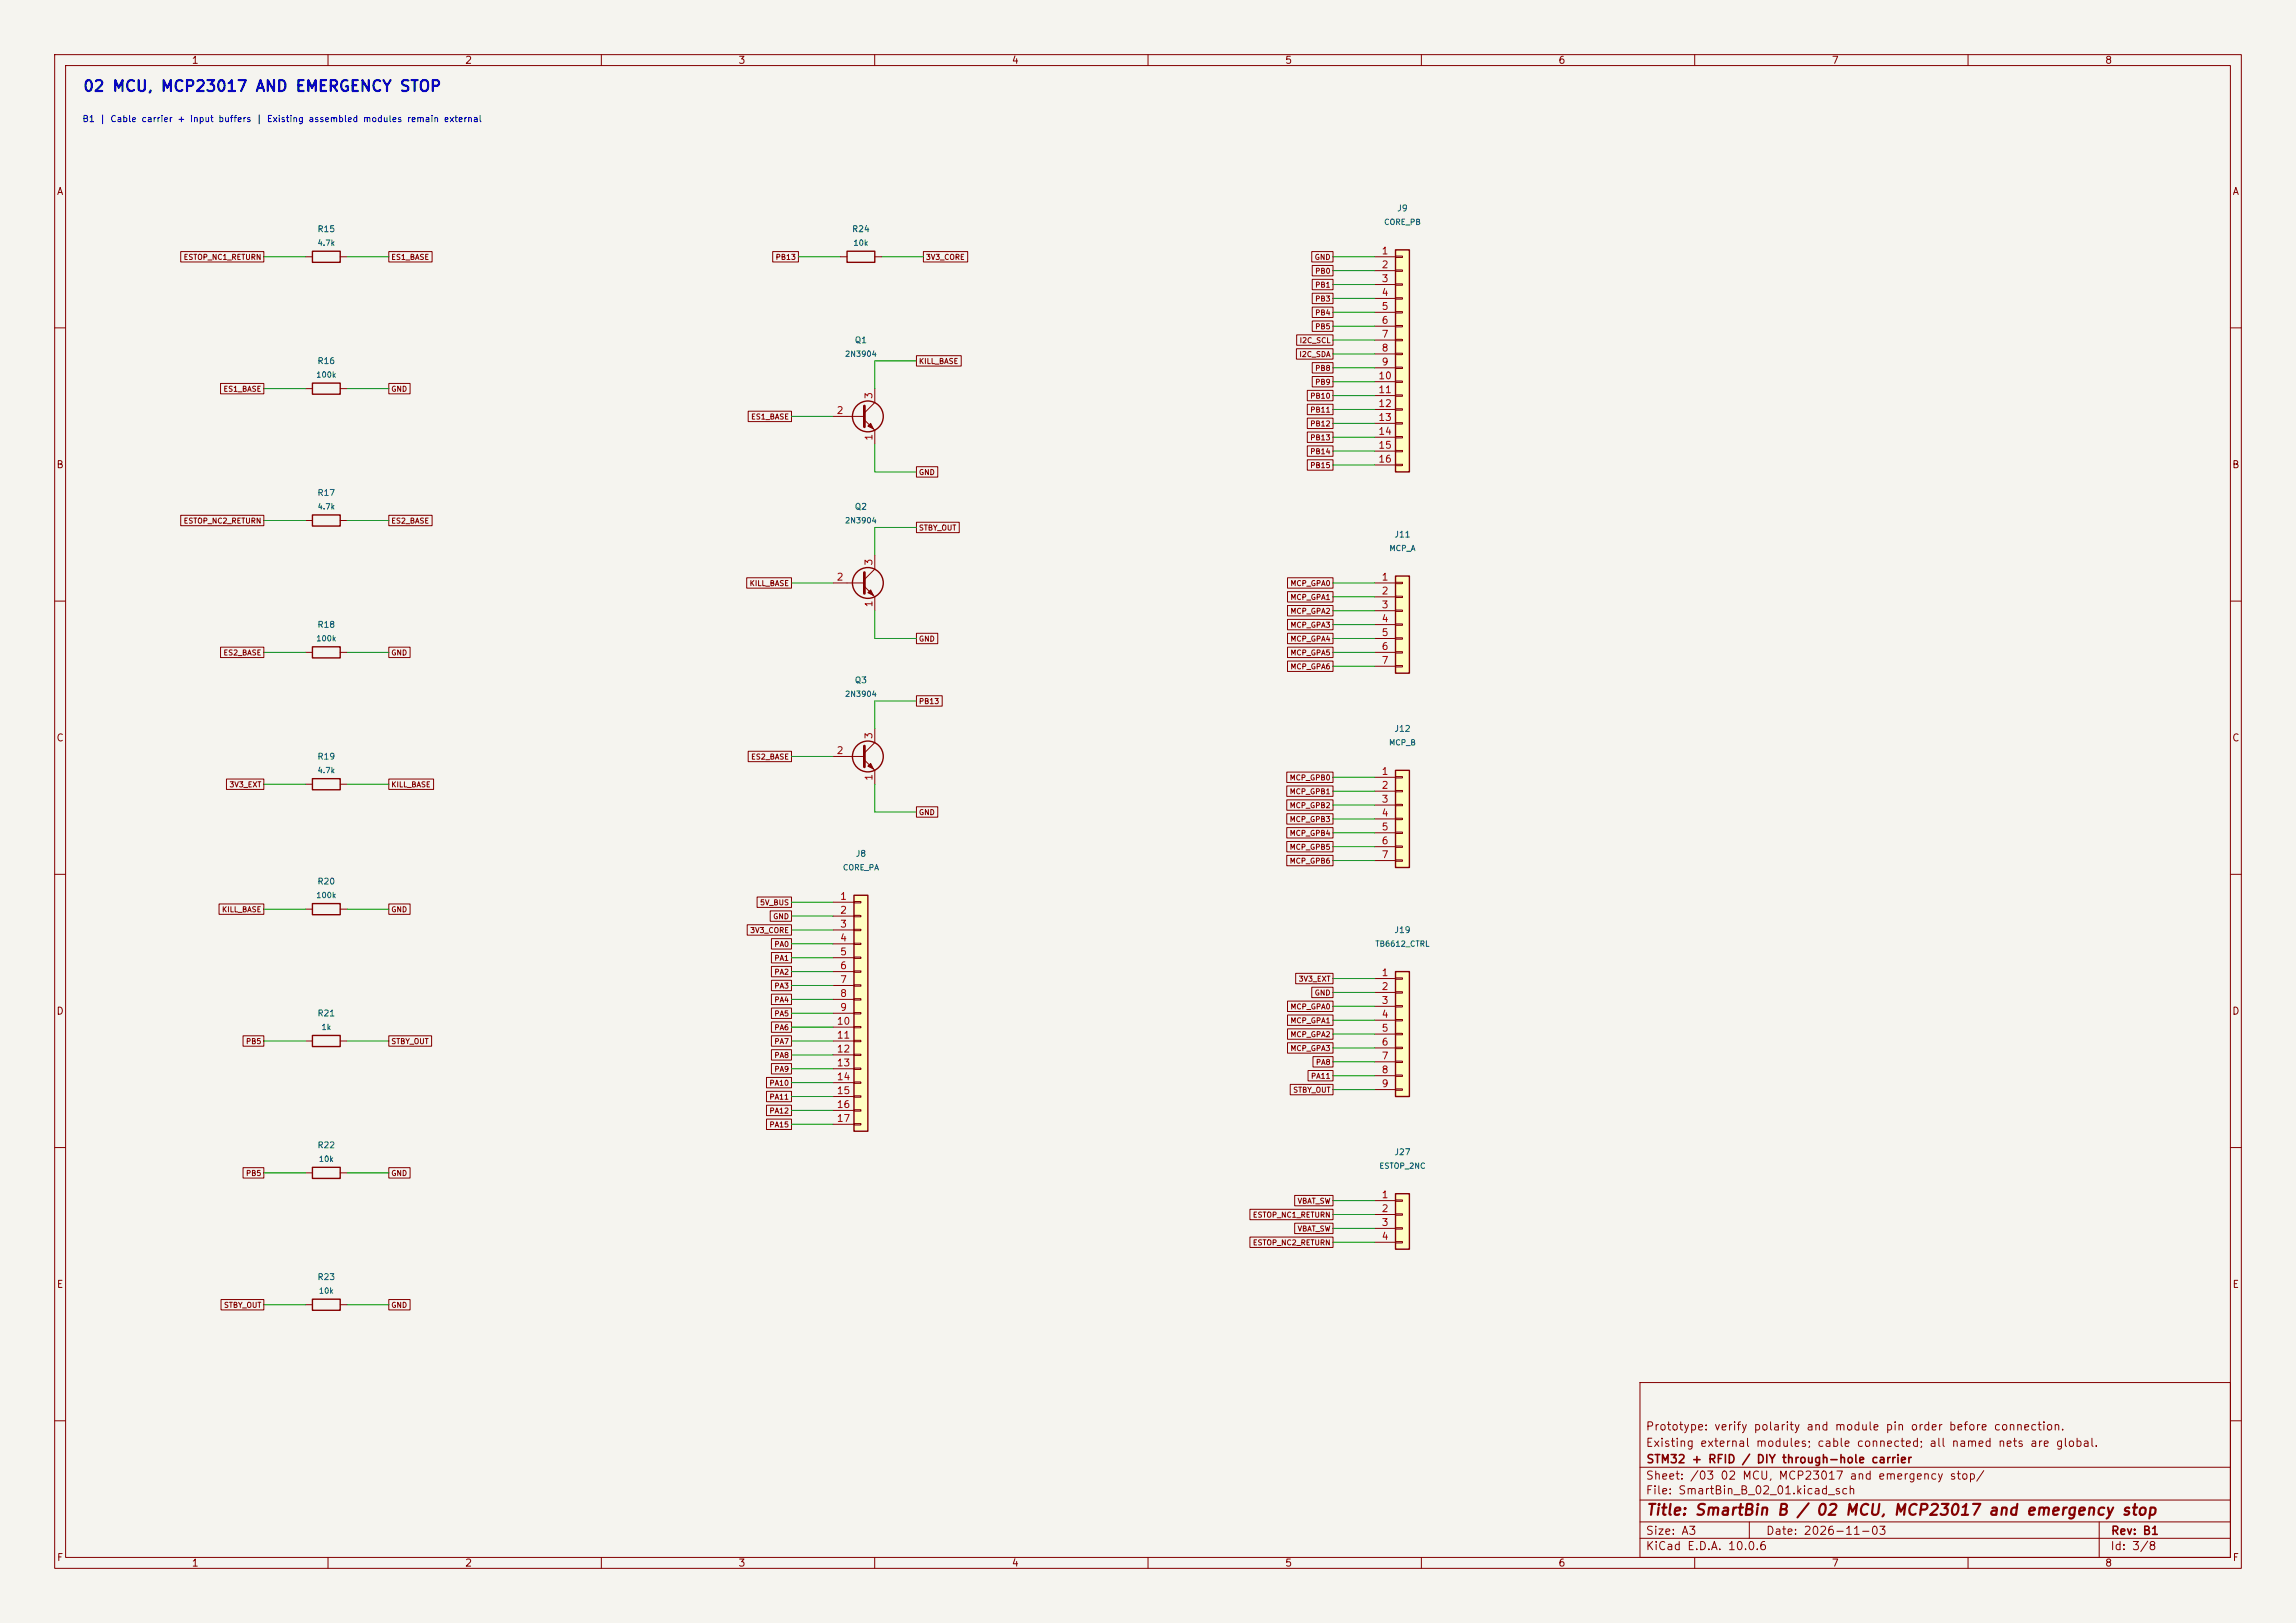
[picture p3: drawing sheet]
<svg xmlns="http://www.w3.org/2000/svg" width="420mm" height="297mm" viewBox="0 0 420 297" stroke-linecap="round" stroke-linejoin="round" font-family="sans-serif">
<defs><g id="words">
<text font-size="2" fill="#0000c2" x="15.1" y="17.3">02 MCU, MCP23017 AND EMERGENCY STOP</text>
<text font-size="2" fill="#840000" x="301" y="277.8">Title: SmartBin B / 02 MCU, MCP23017 and emergency stop</text>
<g font-size="1.5" fill="#840000">
<text x="300.9" y="262.1">Prototype: verify polarity and module pin order before connection.</text>
<text x="300.9" y="265.1">Existing external modules; cable connected; all named nets are global.</text>
<text x="301" y="268.1">STM32 + RFID / DIY through-hole carrier</text>
<text x="300.9" y="273.8">File: SmartBin_B_02_01.kicad_sch</text>
<text x="300.9" y="271.1">Sheet: /03 02 MCU, MCP23017 and emergency stop/</text>
<text x="300.9" y="281.2">Size: A3</text>
<text x="322.9" y="281.2">Date: 2026-11-03</text>
<text x="386" y="281.2">Rev: B1</text>
<text x="300.9" y="284">KiCad E.D.A. 10.0.6</text>
<text x="385.9" y="284">Id: 3/8</text>
</g>
<g font-size="1.3" fill="#840000">
<text x="35" y="12">1</text>
<text x="85" y="12">2</text>
<text x="135" y="12">3</text>
<text x="185" y="12">4</text>
<text x="235" y="12">5</text>
<text x="285" y="12">6</text>
<text x="335" y="12">7</text>
<text x="385" y="12">8</text>
<text x="10.3" y="36">A</text>
<text x="408.3" y="36">A</text>
<text x="10.2" y="86">B</text>
<text x="408.2" y="86">B</text>
<text x="10.2" y="136">C</text>
<text x="408.2" y="136">C</text>
<text x="10.2" y="186">D</text>
<text x="408.2" y="186">D</text>
<text x="10.3" y="236">E</text>
<text x="408.3" y="236">E</text>
<text x="10.3" y="286">F</text>
<text x="35" y="287">1</text>
<text x="85" y="287">2</text>
<text x="135" y="287">3</text>
<text x="185" y="287">4</text>
<text x="235" y="287">5</text>
<text x="285" y="287">6</text>
<text x="335" y="287">7</text>
<text x="385" y="287">8</text>
<text x="408.3" y="286">F</text>
</g>
<g font-size="1.3" fill="#a90000">
<text x="252.6" y="46.9">1</text>
<text x="252.6" y="49.4">2</text>
<text x="252.6" y="51.9">3</text>
<text x="252.6" y="54.5">4</text>
<text x="252.6" y="57">5</text>
<text x="252.6" y="59.6">6</text>
<text x="252.6" y="62.1">7</text>
<text x="252.6" y="64.6">8</text>
<text x="252" y="69.7">10</text>
<text x="252.6" y="67.2">9</text>
<text x="152.9" y="76.1">2</text>
<text x="159.9" y="73.1" transform="rotate(-90 159.9 73.1)">3</text>
<text x="252" y="72.3">11</text>
<text x="252" y="74.8">12</text>
<text x="252" y="77.3">13</text>
<text x="159.9" y="80.7" transform="rotate(-90 159.9 80.7)">1</text>
<text x="252" y="79.9">14</text>
<text x="252" y="82.4">15</text>
<text x="252" y="85">16</text>
<text x="152.9" y="106.5">2</text>
<text x="159.9" y="103.6" transform="rotate(-90 159.9 103.6)">3</text>
<text x="252.6" y="106.5">1</text>
<text x="159.9" y="111.2" transform="rotate(-90 159.9 111.2)">1</text>
<text x="252.6" y="109.1">2</text>
<text x="252.6" y="111.6">3</text>
<text x="252.6" y="114.2">4</text>
<text x="252.6" y="116.7">5</text>
<text x="252.6" y="119.2">6</text>
<text x="252.6" y="121.8">7</text>
<text x="159.9" y="135.4" transform="rotate(-90 159.9 135.4)">3</text>
<text x="152.9" y="138.3">2</text>
<text x="159.9" y="143" transform="rotate(-90 159.9 143)">1</text>
<text x="252.6" y="142.1">1</text>
<text x="252.6" y="144.6">2</text>
<text x="252.6" y="147.2">3</text>
<text x="252.6" y="149.7">4</text>
<text x="252.6" y="152.3">5</text>
<text x="252.6" y="154.8">6</text>
<text x="252.6" y="157.3">7</text>
<text x="153.6" y="165">1</text>
<text x="153.6" y="167.5">2</text>
<text x="153.6" y="170">3</text>
<text x="153.6" y="172.6">4</text>
<text x="153.6" y="175.1">5</text>
<text x="153.6" y="177.7">6</text>
<text x="252.6" y="178.9">1</text>
<text x="153.6" y="180.2">7</text>
<text x="153.6" y="182.7">8</text>
<text x="153.6" y="185.3">9</text>
<text x="252.6" y="181.5">2</text>
<text x="252.6" y="184">3</text>
<text x="153" y="187.8">10</text>
<text x="153" y="190.4">11</text>
<text x="252.6" y="186.6">4</text>
<text x="252.6" y="189.1">5</text>
<text x="252.6" y="191.6">6</text>
<text x="153" y="192.9">12</text>
<text x="153" y="195.4">13</text>
<text x="153" y="198">14</text>
<text x="252.6" y="194.2">7</text>
<text x="252.6" y="196.7">8</text>
<text x="153" y="200.5">15</text>
<text x="153" y="203.1">16</text>
<text x="252.6" y="199.3">9</text>
<text x="153" y="205.6">17</text>
<text x="252.6" y="219.6">1</text>
<text x="252.6" y="222.1">2</text>
<text x="252.6" y="224.7">3</text>
<text x="252.6" y="227.2">4</text>
</g>
<text font-size="1.2" fill="#0000c2" x="15" y="22.6">B1 | Cable carrier + input buffers | Existing assembled modules remain external</text>
<g font-size="1.1" fill="#006464">
<text x="255.5" y="38.9">J9</text>
<text x="58" y="42.7">R15</text>
<text x="155.8" y="42.7">R24</text>
<text x="156.3" y="63.1">Q1</text>
<text x="58" y="66.9">R16</text>
<text x="58" y="91">R17</text>
<text x="156.3" y="93.5">Q2</text>
<text x="255" y="98.6">J11</text>
<text x="58" y="115.1">R18</text>
<text x="156.3" y="125.3">Q3</text>
<text x="255" y="134.2">J12</text>
<text x="58" y="139.3">R19</text>
<text x="156.4" y="157">J8</text>
<text x="58" y="162.1">R20</text>
<text x="255" y="171">J19</text>
<text x="58" y="186.3">R21</text>
<text x="58" y="210.4">R22</text>
<text x="255" y="211.7">J27</text>
<text x="58" y="234.5">R23</text>
</g>
<g font-size="1" fill="#006464">
<text x="253.1" y="41.4">CORE_PB</text>
<text x="58" y="45.2">4.7k</text>
<text x="156" y="45.2">10k</text>
<text x="154.5" y="65.5">2N3904</text>
<text x="57.8" y="69.3">100k</text>
<text x="58" y="93.5">4.7k</text>
<text x="154.5" y="96">2N3904</text>
<text x="254.1" y="101.1">MCP_A</text>
<text x="57.8" y="117.6">100k</text>
<text x="154.5" y="127.8">2N3904</text>
<text x="254" y="136.6">MCP_B</text>
<text x="58" y="141.7">4.7k</text>
<text x="154.1" y="159.5">CORE_PA</text>
<text x="57.8" y="164.6">100k</text>
<text x="251.5" y="173.5">TB6612_CTRL</text>
<text x="58.7" y="188.7">1k</text>
<text x="58.2" y="212.8">10k</text>
<text x="252.2" y="214.1">ESTOP_2NC</text>
<text x="58.2" y="237">10k</text>
</g>
<g font-size="1" fill="#840000">
<text x="33.5" y="47.8">ESTOP_NC1_RETURN</text>
<text x="71.5" y="47.8">ES1_BASE</text>
<text x="141.8" y="47.8">PB13</text>
<text x="169.3" y="47.8">3V3_CORE</text>
<text x="240.4" y="47.8">GND</text>
<text x="240.5" y="50.3">PB0</text>
<text x="240.5" y="52.9">PB1</text>
<text x="240.5" y="55.4">PB3</text>
<text x="240.5" y="57.9">PB4</text>
<text x="237.6" y="65.6">I2C_SDA</text>
<text x="237.6" y="63">I2C_SCL</text>
<text x="240.5" y="60.5">PB5</text>
<text x="40.8" y="71.9">ES1_BASE</text>
<text x="71.5" y="71.9">GND</text>
<text x="168" y="66.8">KILL_BASE</text>
<text x="240.5" y="70.6">PB9</text>
<text x="240.5" y="68.1">PB8</text>
<text x="137.3" y="77">ES1_BASE</text>
<text x="239.6" y="73.2">PB10</text>
<text x="239.6" y="75.7">PB11</text>
<text x="239.6" y="78.3">PB12</text>
<text x="239.6" y="80.8">PB13</text>
<text x="239.6" y="83.3">PB14</text>
<text x="168" y="87.1">GND</text>
<text x="239.6" y="85.9">PB15</text>
<text x="33.5" y="96">ESTOP_NC2_RETURN</text>
<text x="71.5" y="96">ES2_BASE</text>
<text x="168" y="97.3">STBY_OUT</text>
<text x="137" y="107.5">KILL_BASE</text>
<text x="236" y="107.5">MCP_GPA0</text>
<text x="236" y="110">MCP_GPA1</text>
<text x="236" y="112.5">MCP_GPA2</text>
<text x="168" y="117.6">GND</text>
<text x="236" y="115.1">MCP_GPA3</text>
<text x="236" y="117.6">MCP_GPA4</text>
<text x="40.8" y="120.2">ES2_BASE</text>
<text x="71.5" y="120.2">GND</text>
<text x="236" y="122.7">MCP_GPA6</text>
<text x="236" y="120.2">MCP_GPA5</text>
<text x="168" y="129.1">PB13</text>
<text x="137.3" y="139.2">ES2_BASE</text>
<text x="235.8" y="143">MCP_GPB0</text>
<text x="41.9" y="144.3">3V3_EXT</text>
<text x="71.5" y="144.3">KILL_BASE</text>
<text x="168" y="149.4">GND</text>
<text x="235.8" y="145.6">MCP_GPB1</text>
<text x="235.8" y="148.1">MCP_GPB2</text>
<text x="235.8" y="150.6">MCP_GPB3</text>
<text x="235.8" y="153.2">MCP_GPB4</text>
<text x="235.8" y="155.7">MCP_GPB5</text>
<text x="235.8" y="158.3">MCP_GPB6</text>
<text x="40.5" y="167.2">KILL_BASE</text>
<text x="71.5" y="167.2">GND</text>
<text x="138.9" y="165.9">5V_BUS</text>
<text x="137.1" y="171">3V3_CORE</text>
<text x="141.3" y="168.4">GND</text>
<text x="141.6" y="173.5">PA0</text>
<text x="141.6" y="176">PA1</text>
<text x="141.6" y="178.6">PA2</text>
<text x="237.5" y="179.9">3V3_EXT</text>
<text x="141.6" y="181.1">PA3</text>
<text x="141.6" y="183.7">PA4</text>
<text x="236" y="184.9">MCP_GPA0</text>
<text x="240.4" y="182.4">GND</text>
<text x="44.9" y="191.3">PB5</text>
<text x="71.5" y="191.3">STBY_OUT</text>
<text x="141.6" y="186.2">PA5</text>
<text x="141.6" y="188.7">PA6</text>
<text x="141.6" y="191.3">PA7</text>
<text x="236" y="187.5">MCP_GPA1</text>
<text x="236" y="190">MCP_GPA2</text>
<text x="141.6" y="193.8">PA8</text>
<text x="141.6" y="196.4">PA9</text>
<text x="236" y="192.6">MCP_GPA3</text>
<text x="239.7" y="197.6">PA11</text>
<text x="240.6" y="195.1">PA8</text>
<text x="140.7" y="198.9">PA10</text>
<text x="140.7" y="201.4">PA11</text>
<text x="140.7" y="204">PA12</text>
<text x="236.5" y="200.2">STBY_OUT</text>
<text x="140.7" y="206.5">PA15</text>
<text x="44.9" y="215.4">PB5</text>
<text x="71.5" y="215.4">GND</text>
<text x="237.3" y="220.5">VBAT_SW</text>
<text x="229.1" y="223">ESTOP_NC1_RETURN</text>
<text x="237.3" y="225.6">VBAT_SW</text>
<text x="229.1" y="228.1">ESTOP_NC2_RETURN</text>
<text x="40.9" y="239.5">STBY_OUT</text>
<text x="71.5" y="239.5">GND</text>
</g>
</g></defs>
<path d="M0 0h420v297h-420z" fill="#f5f4ef" stroke="#f5f4ef" stroke-width=".18"/>
<g fill="none" stroke="#840000" stroke-width=".18">
<path d="M10 10h400v277h-400zM12 12h396v273h-396zM60 10v2M110 10v2M160 10v2M210 10v2M260 10v2M310 10v2M360 10v2M10 60h2M408 60h2M10 110h2"/>
<path d="M408 110h2M10 160h2M408 160h2M10 210h2M408 210h2M55.9 238.8h1.2M62.2 238.8h1.3M300 253h108v32h-108zM10 260h2M300 278.5h108M300 274.5h108M300 268.5h108"/>
<path d="M320 278.5v3M384 278.5v6.5M408 260h2M60 285v2M110 285v2M160 285v2M210 285v2M260 285v2M300 281.5h108M310 285v2M360 285v2"/>
</g>
<path d="M57.1 237.7h5.1v2.1h-5.1z" fill="none" stroke="#840000" stroke-width=".25"/>
<path d="M255.3 45.7h2.5v40.7h-2.5z" fill="#ffffc2"/>
<g fill="none" stroke="#840000" stroke-width=".25">
<path d="M255.3 45.7h2.5v40.7h-2.5zM57.1 70.1h5.1v2h-5.1zM57.1 94.2h5.1v2.1h-5.1zM57.1 165.4h5.1v2h-5.1z"/>
<circle cx="158.7" cy="76.2" r="2.82"/>
</g>
<g fill="none" stroke="#840000" stroke-width=".18">
<path d="M251.5 47h3.8M251.5 49.5h3.8M251.5 52.1h3.8M251.5 54.6h3.8M251.5 57.2h3.8M251.5 59.7h3.8M255.3 46.9h1.2v.2h-1.2zM255.3 49.4h1.2v.3h-1.2zM255.3 51.9h1.2v.3h-1.2zM255.3 54.5h1.2v.2h-1.2zM255.3 57h1.2v.3h-1.2zM255.3 59.6h1.2v.2h-1.2z"/>
<path d="M55.9 71.1h1.2M62.2 71.1h1.3M152.4 76.2h5.7M158.1 76.8l1.9 1.9v2.6M160 71.1v2.6l-1.9 1.9M251.5 62.2h3.8M251.5 64.8h3.8M251.5 67.3h3.8M251.5 69.9h3.8M251.5 72.4h3.8M251.5 74.9h3.8M251.5 77.5h3.8"/>
<path d="M255.3 62.1h1.2v.3h-1.2zM255.3 64.6h1.2v.3h-1.2zM255.3 67.2h1.2v.2h-1.2zM255.3 69.7h1.2v.3h-1.2zM255.3 72.3h1.2v.2h-1.2zM255.3 74.8h1.2v.3h-1.2zM255.3 77.3h1.2v.3h-1.2zM255.3 79.9h1.2v.2h-1.2zM55.9 95.3h1.2M62.2 95.3h1.3M251.5 80h3.8M251.5 82.6h3.8"/>
<path d="M251.5 85.1h3.8M255.3 82.4h1.2v.3h-1.2zM255.3 85h1.2v.2h-1.2zM55.9 166.4h1.2M62.2 166.4h1.3"/>
</g>
<path d="M158.1 74.3v3.8" fill="none" stroke="#840000" stroke-width=".51"/>
<path d="M158.7 78l.6-.5 .5 1z" fill="#840000" stroke="#840000" stroke-width=".18"/>
<path d="M255.3 105.4h2.5v17.8h-2.5z" fill="#ffffc2"/>
<path d="M255.3 105.4h2.5v17.8h-2.5zM57.1 142.5h5.1v2h-5.1z" fill="none" stroke="#840000" stroke-width=".25"/>
<g fill="none" stroke="#840000" stroke-width=".18">
<path d="M251.5 106.7h3.8M251.5 109.2h3.8M251.5 111.8h3.8M251.5 114.3h3.8M251.5 116.8h3.8M251.5 119.4h3.8M255.3 106.6h1.2v.2h-1.2zM255.3 109.1h1.2v.2h-1.2zM255.3 111.6h1.2v.3h-1.2zM255.3 114.2h1.2v.2h-1.2zM255.3 116.7h1.2v.3h-1.2zM255.3 119.3h1.2v.2h-1.2z"/>
<path d="M251.5 121.9h3.8M255.3 121.8h1.2v.2h-1.2zM55.9 143.5h1.2M62.2 143.5h1.3"/>
</g>
<path d="M255.3 141h2.5v17.8h-2.5z" fill="#ffffc2"/>
<g fill="none" stroke="#840000" stroke-width=".25">
<path d="M57.1 46h5.1v2h-5.1zM57.1 118.4h5.1v2h-5.1zM255.3 141h2.5v17.8h-2.5zM57.1 213.6h5.1v2h-5.1z"/>
<circle cx="158.7" cy="106.7" r="2.82"/>
<circle cx="158.7" cy="138.4" r="2.82"/>
</g>
<g fill="none" stroke="#840000" stroke-width=".18">
<path d="M55.9 47h1.2M62.2 47h1.3M55.9 119.4h1.2M62.2 119.4h1.3M152.4 106.7h5.7M158.1 107.3l1.9 1.9v2.6M160 101.6v2.5l-1.9 1.9M152.4 138.4h5.7M158.1 139.1l1.9 1.9v2.5M160 133.4v2.5l-1.9 1.9M251.5 142.2h3.8M251.5 144.8h3.8"/>
<path d="M251.5 147.3h3.8M251.5 149.9h3.8M251.5 152.4h3.8M251.5 154.9h3.8M251.5 157.5h3.8M255.3 142.1h1.2v.3h-1.2zM255.3 144.7h1.2v.2h-1.2zM255.3 147.2h1.2v.2h-1.2zM255.3 149.7h1.2v.3h-1.2zM255.3 152.3h1.2v.2h-1.2zM255.3 154.8h1.2v.3h-1.2zM255.3 157.4h1.2v.2h-1.2z"/>
<path d="M55.9 214.6h1.2M62.2 214.6h1.3"/>
</g>
<path d="M158.1 104.8v3.8M158.1 136.5v3.8" fill="none" stroke="#840000" stroke-width=".51"/>
<g fill="#840000" stroke="#840000" stroke-width=".18">
<path d="M158.7 108.5l.6-.5 .5 1z"/>
<path d="M158.7 140.2l.6-.5 .5 1z"/>
</g>
<path d="M255.3 218.4h2.5v10.2h-2.5z" fill="#ffffc2"/>
<path d="M154.9 46h5.1v2h-5.1zM57.1 189.5h5.1v2h-5.1zM255.3 218.4h2.5v10.2h-2.5z" fill="none" stroke="#840000" stroke-width=".25"/>
<path d="M153.7 47h1.2M160 47h1.3M55.9 190.5h1.2M62.2 190.5h1.3M251.5 219.7h3.8M255.3 219.6h1.2v.2h-1.2zM251.5 222.2h3.8M251.5 224.8h3.8M251.5 227.3h3.8M255.3 222.1h1.2v.3h-1.2zM255.3 224.7h1.2v.2h-1.2zM255.3 227.2h1.2v.3h-1.2z" fill="none" stroke="#840000" stroke-width=".18"/>
<path d="M255.3 177.8h2.5v22.9h-2.5z" fill="#ffffc2"/>
<path d="M255.3 177.8h2.5v22.9h-2.5z" fill="none" stroke="#840000" stroke-width=".25"/>
<g fill="none" stroke="#840000" stroke-width=".18">
<path d="M251.5 179.1h3.8M255.3 178.9h1.2v.3h-1.2zM251.5 181.6h3.8M251.5 184.2h3.8M251.5 186.7h3.8M251.5 189.2h3.8M251.5 191.8h3.8M251.5 194.3h3.8M251.5 196.9h3.8M251.5 199.4h3.8M255.3 181.5h1.2v.2h-1.2zM255.3 184h1.2v.3h-1.2z"/>
<path d="M255.3 186.6h1.2v.2h-1.2zM255.3 189.1h1.2v.3h-1.2zM255.3 191.6h1.2v.3h-1.2zM255.3 194.2h1.2v.2h-1.2zM255.3 196.7h1.2v.3h-1.2zM255.3 199.3h1.2v.2h-1.2z"/>
</g>
<path d="M156.2 163.8h2.5v43.2h-2.5z" fill="#ffffc2"/>
<path d="M156.2 163.8h2.5v43.2h-2.5z" fill="none" stroke="#840000" stroke-width=".25"/>
<g fill="none" stroke="#840000" stroke-width=".18">
<path d="M33.1 46h15.2v1.9h-15.2zM71.1 46h7.9v1.9h-7.9zM141.3 46h4.7v1.9h-4.7zM168.9 46h8.1v1.9h-8.1zM239.9 46h3.9v1.9h-3.9zM240 48.6h3.8v1.9h-3.8zM240 51.1h3.8v1.9h-3.8zM240 53.7h3.8v1.9h-3.8zM240 56.2h3.8v1.9h-3.8zM240 58.7h3.8v1.9h-3.8zM40.3 70.2h8v1.9h-8zM71.1 70.2h3.9v1.9h-3.9z"/>
<path d="M136.9 75.2h7.9v2h-7.9zM167.6 65.1h8.2v1.9h-8.2zM237.1 63.8h6.7v1.9h-6.7zM237.2 61.3h6.6v1.9h-6.6zM239.1 71.4h4.7v1.9h-4.7zM239.1 74h4.7v1.9h-4.7zM239.1 76.5h4.7v1.9h-4.7zM239.1 79.1h4.7v1.9h-4.7zM240 68.9h3.8v1.9h-3.8zM240 66.4h3.8v1.9h-3.8zM33.1 94.3h15.2v1.9h-15.2zM71.1 94.3h7.9v1.9h-7.9z"/>
<path d="M167.6 85.4h3.9v1.9h-3.9zM167.6 95.6h7.9v1.9h-7.9zM239.1 81.6h4.7v1.9h-4.7zM239.1 84.1h4.7v1.9h-4.7zM40.3 118.4h8v1.9h-8zM71.1 118.4h3.9v1.9h-3.9zM136.6 105.7h8.2v1.9h-8.2zM167.6 115.9h3.9v1.9h-3.9zM235.5 105.7h8.3v1.9h-8.3zM235.5 108.3h8.3v1.9h-8.3zM235.5 110.8h8.3v1.9h-8.3zM235.5 113.3h8.3v2h-8.3z"/>
<path d="M235.5 115.9h8.3v1.9h-8.3zM235.5 118.4h8.3v1.9h-8.3zM136.9 137.5h7.9v1.9h-7.9zM167.6 127.3h4.7v1.9h-4.7zM235.5 121h8.3v1.9h-8.3zM41.4 142.6h6.9v1.9h-6.9zM71.1 142.6h8.2v1.9h-8.2zM167.6 147.6h3.9v1.9h-3.9zM235.4 141.3h8.4v1.9h-8.4zM235.4 143.8h8.4v1.9h-8.4zM235.4 146.4h8.4v1.9h-8.4zM235.4 148.9h8.4v1.9h-8.4z"/>
<path d="M235.4 151.4h8.4v2h-8.4zM235.4 154h8.4v1.9h-8.4zM235.4 156.5h8.4v1.9h-8.4zM40.1 165.4h8.2v1.9h-8.2zM71.1 165.4h3.9v1.9h-3.9zM136.7 169.2h8.1v1.9h-8.1zM138.5 164.1h6.3v2h-6.3zM140.9 166.7h3.9v1.9h-3.9zM141.1 179.4h3.7v1.9h-3.7zM141.1 171.8h3.7v1.9h-3.7zM141.1 174.3h3.7v1.9h-3.7zM141.1 176.8h3.7v2h-3.7z"/>
<path d="M152.4 165.1h3.8M152.4 167.6h3.8M152.4 170.2h3.8M152.4 172.7h3.8M152.4 175.3h3.8M152.4 177.8h3.8M156.2 165h1.3v.2h-1.3zM156.2 167.5h1.3v.3h-1.3zM156.2 170.1h1.3v.2h-1.3zM156.2 172.6h1.3v.2h-1.3zM156.2 175.1h1.3v.3h-1.3zM156.2 177.7h1.3v.2h-1.3z"/>
<path d="M237 178.1h6.8v1.9h-6.8zM44.5 189.5h3.8v2h-3.8zM71.1 189.5h7.8v2h-7.8zM140.2 197.2h4.6v1.9h-4.6zM140.2 199.7h4.6v1.9h-4.6zM141.1 181.9h3.7v1.9h-3.7zM141.1 184.5h3.7v1.9h-3.7zM141.1 187h3.7v1.9h-3.7zM141.1 189.5h3.7v2h-3.7zM141.1 192.1h3.7v1.9h-3.7zM141.1 194.6h3.7v1.9h-3.7zM152.4 180.3h3.8"/>
<path d="M152.4 182.9h3.8M152.4 185.4h3.8M152.4 188h3.8M152.4 190.5h3.8M152.4 193h3.8M152.4 195.6h3.8M152.4 198.1h3.8M156.2 180.2h1.3v.3h-1.3zM156.2 182.8h1.3v.2h-1.3zM156.2 185.3h1.3v.2h-1.3zM156.2 187.8h1.3v.3h-1.3zM156.2 190.4h1.3v.2h-1.3z"/>
<path d="M156.2 192.9h1.3v.3h-1.3zM156.2 195.5h1.3v.2h-1.3zM156.2 198h1.3v.2h-1.3zM235.5 183.2h8.3v1.9h-8.3zM235.5 185.7h8.3v1.9h-8.3zM235.5 188.3h8.3v1.9h-8.3zM235.5 190.8h8.3v1.9h-8.3zM236 198.4h7.8v1.9h-7.8zM239.3 195.9h4.5v1.9h-4.5zM239.9 180.7h3.9v1.9h-3.9zM240.2 193.4h3.6v1.9h-3.6zM44.5 213.7h3.8v1.9h-3.8z"/>
<path d="M71.1 213.7h3.9v1.9h-3.9zM140.2 204.8h4.6v1.9h-4.6zM140.2 202.2h4.6v2h-4.6zM152.4 200.7h3.8M152.4 203.2h3.8M152.4 205.7h3.8M156.2 200.5h1.3v.3h-1.3zM156.2 203.1h1.3v.2h-1.3zM156.2 205.6h1.3v.3h-1.3zM236.8 218.8h7v1.9h-7zM40.4 237.8h7.9v1.9h-7.9zM71.1 237.8h3.9v1.9h-3.9z"/>
<path d="M228.6 221.3h15.2v1.9h-15.2zM228.6 226.4h15.2v1.9h-15.2zM236.8 223.8h7v1.9h-7z"/>
</g>
<g fill="none" stroke="#009600" stroke-width=".18">
<path d="M48.3 47h7.6M63.5 47h7.6M146 47h7.7M161.3 47h7.6M243.8 47h7.7M243.8 49.5h7.7M243.8 52.1h7.7M243.8 54.6h7.7M243.8 57.2h7.7M243.8 59.7h7.7M48.3 71.1h7.6M63.5 71.1h7.6"/>
<path d="M144.8 76.2h7.6M167.6 66h-7.6v5.1M243.8 64.8h7.7M243.8 62.2h7.7M243.8 67.3h7.7M243.8 69.9h7.7M243.8 72.4h7.7M243.8 74.9h7.7M243.8 77.5h7.7M48.3 95.3h7.6M63.5 95.3h7.6M160 81.3v5.1h7.6"/>
<path d="M167.6 96.5h-7.6v5.1M243.8 80h7.7M243.8 82.6h7.7M243.8 85.1h7.7M48.3 119.4h7.6M63.5 119.4h7.6M144.8 106.7h7.6M160 111.8v5h7.6M243.8 116.8h7.7M243.8 119.4h7.7M243.8 106.7h7.7M243.8 109.2h7.7"/>
<path d="M243.8 111.8h7.7M243.8 114.3h7.7M144.8 138.4h7.6M167.6 128.3h-7.6v5.1M243.8 121.9h7.7M48.3 143.5h7.6M63.5 143.5h7.6M160 143.5v5.1h7.6M243.8 149.9h7.7M243.8 152.4h7.7M243.8 154.9h7.7M243.8 157.5h7.7"/>
<path d="M243.8 142.2h7.7M243.8 144.8h7.7M243.8 147.3h7.7M48.3 166.4h7.6M63.5 166.4h7.6M144.8 165.1h7.6M144.8 167.6h7.6M144.8 172.7h7.6M144.8 175.3h7.6M144.8 177.8h7.6M144.8 170.2h7.6M243.8 179.1h7.7"/>
<path d="M48.3 190.5h7.6M63.5 190.5h7.6M144.8 190.5h7.6M144.8 180.3h7.6M144.8 182.9h7.6M144.8 185.4h7.6M144.8 188h7.6M144.8 195.6h7.6M144.8 198.1h7.6M144.8 193h7.6M243.8 181.6h7.7M243.8 184.2h7.7"/>
<path d="M243.8 186.7h7.7M243.8 189.2h7.7M243.8 191.8h7.7M243.8 194.3h7.7M243.8 196.9h7.7M243.8 199.4h7.7M48.3 214.6h7.6M63.5 214.6h7.6M144.8 200.7h7.6M144.8 203.2h7.6M144.8 205.7h7.6M243.8 219.7h7.7"/>
<path d="M48.3 238.8h7.6M63.5 238.8h7.6M243.8 222.2h7.7M243.8 224.8h7.7M243.8 227.3h7.7"/>
</g>
<use href="#words"/>
</svg>
